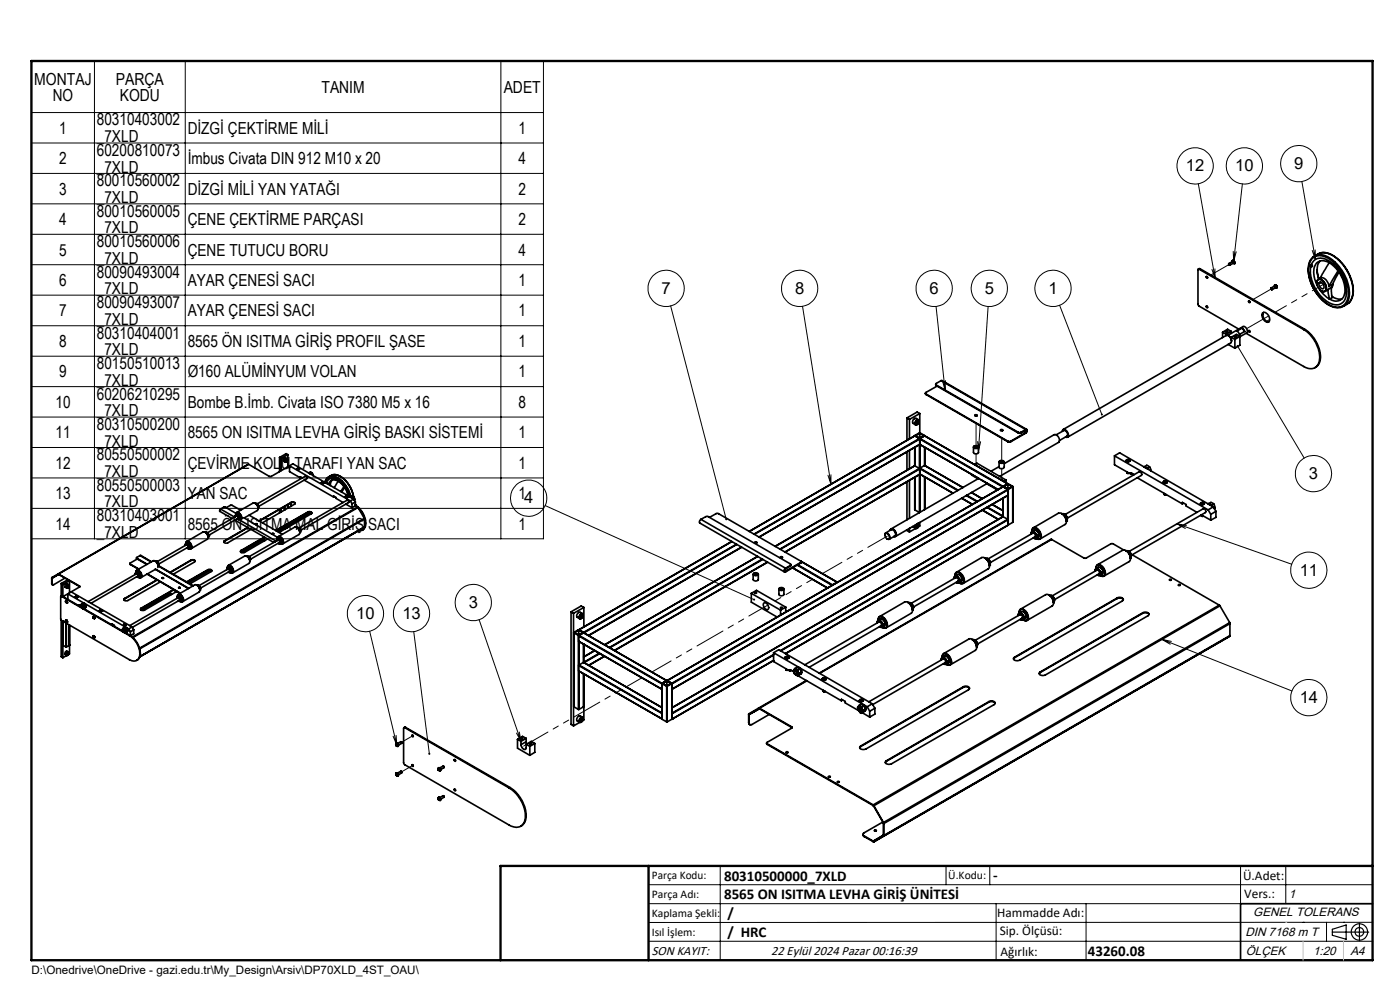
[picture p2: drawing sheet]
<svg xmlns="http://www.w3.org/2000/svg" width="297mm" height="210mm" viewBox="0 0 297 210" stroke-linecap="round" stroke-linejoin="round" font-family="sans-serif">
<defs><g id="words">
<g font-size="3.5">
<text x="7.3" y="17.9">MONTAJ</text>
<text x="24.5" y="17.9">PARÇA</text>
<text x="11.2" y="21.5">NO</text>
<text x="25.4" y="21.5">KODU</text>
<text x="68.2" y="19.7">TANIM</text>
<text x="106.9" y="19.7">ADET</text>
<text x="12.6" y="28.4">1</text>
<text x="20.5" y="26.6">80310403002</text>
<text x="39.8" y="28.4">DİZGİ ÇEKTİRME MİLİ</text>
<text x="110" y="28.4">1</text>
<text x="12.6" y="34.8">2</text>
<text x="20.5" y="30.1">_7XLD</text>
<text x="20.5" y="33.1">60200810073</text>
<text x="39.8" y="34.8">İmbus Civata DIN 912 M10 x 20</text>
<text x="110" y="34.8">4</text>
<text x="274.6" y="35.8">9</text>
<text x="12.6" y="41.3">3</text>
<text x="20.5" y="36.6">_7XLD</text>
<text x="20.5" y="39.5">80010560002</text>
<text x="39.8" y="41.3">DİZGİ MİLİ YAN YATAĞI</text>
<text x="110" y="41.3">2</text>
<text x="251.6" y="36.3">12</text>
<text x="262" y="36.3">10</text>
<text x="12.6" y="47.8">4</text>
<text x="20.5" y="43.1">_7XLD</text>
<text x="20.5" y="46">80010560005</text>
<text x="39.8" y="47.8">ÇENE ÇEKTİRME PARÇASI</text>
<text x="110" y="47.8">2</text>
<text x="20.5" y="49.5">_7XLD</text>
<text x="20.5" y="52.4">80010560006</text>
<text x="12.6" y="54.2">5</text>
<text x="20.5" y="56">_7XLD</text>
<text x="20.5" y="58.9">80090493004</text>
<text x="39.8" y="54.2">ÇENE TUTUCU BORU</text>
<text x="110" y="54.2">4</text>
<text x="12.6" y="60.7">6</text>
<text x="20.5" y="62.4">_7XLD</text>
<text x="20.5" y="65.4">80090493007</text>
<text x="39.8" y="60.7">AYAR ÇENESİ SACI</text>
<text x="110" y="60.7">1</text>
<text x="140.3" y="62.3">7</text>
<text x="168.7" y="62.3">8</text>
<text x="197.2" y="62.3">6</text>
<text x="208.9" y="62.3">5</text>
<text x="222.4" y="62.3">1</text>
<text x="12.6" y="67.1">7</text>
<text x="20.5" y="68.9">_7XLD</text>
<text x="20.5" y="71.8">80310404001</text>
<text x="39.8" y="67.1">AYAR ÇENESİ SACI</text>
<text x="110" y="67.1">1</text>
<text x="12.6" y="73.6">8</text>
<text x="20.5" y="75.4">_7XLD</text>
<text x="39.8" y="73.6">8565 ÖN ISITMA GİRİŞ PROFIL ŞASE</text>
<text x="110" y="73.6">1</text>
<text x="12.6" y="80">9</text>
<text x="20.5" y="78.3">80150510013</text>
<text x="20.5" y="81.8">_7XLD</text>
<text x="39.8" y="80">Ø160 ALÜMİNYUM VOLAN</text>
<text x="110" y="80">1</text>
<text x="11.8" y="86.5">10</text>
<text x="20.5" y="84.7">60206210295</text>
<text x="20.5" y="88.3">_7XLD</text>
<text x="39.8" y="86.5">Bombe B.İmb. Civata ISO 7380 M5 x 16</text>
<text x="110" y="86.5">8</text>
<text x="11.8" y="93">11</text>
<text x="20.5" y="91.2">80310500200</text>
<text x="20.5" y="94.7">_7XLD</text>
<text x="39.8" y="93">8565 ON ISITMA LEVHA GİRİŞ BASKI SİSTEMİ</text>
<text x="110" y="93">1</text>
<text x="11.8" y="99.4">12</text>
<text x="20.5" y="97.7">80550500002</text>
<text x="20.5" y="101.2">_7XLD</text>
<text x="39.8" y="99.4">ÇEVİRME KOLU TARAFI YAN SAC</text>
<text x="110" y="99.4">1</text>
<text x="277.7" y="101.6">3</text>
<text x="11.8" y="105.9">13</text>
<text x="20.5" y="104.1">80550500003</text>
<text x="20.5" y="107.6">_7XLD</text>
<text x="39.8" y="105.9">YAN SAC</text>
<text x="110" y="105.9">1</text>
<text x="111.2" y="106.8">4</text>
<text x="11.8" y="112.3">14</text>
<text x="20.5" y="110.6">80310403001</text>
<text x="39.8" y="112.3">8565 ÖN ISITMA MAL GİRİŞ SACI</text>
<text x="110" y="112.3">1</text>
<text x="20.5" y="114.1">_7XLD</text>
<text x="275.7" y="122.1">11</text>
<text x="75.6" y="131.3">10</text>
<text x="85.4" y="131.3">13</text>
<text x="99.4" y="128.9">3</text>
<text x="275.7" y="149.1">14</text>
</g>
<g font-size="3.2">
<text x="153.6" y="186.8">80310500000_7XLD</text>
<text x="153.6" y="190.8">8565 ON ISITMA LEVHA GİRİŞ ÜNİTESİ</text>
<text x="210.7" y="186.6">-</text>
<text x="154.3" y="194.8">/</text>
<text x="154.3" y="198.8">/ HRC</text>
<text x="230.8" y="202.8">43260.08</text>
</g>
<g font-size="2.8">
<text x="263.7" y="186.7">Ü.Adet:</text>
<text x="263.9" y="190.5">Vers.:</text>
<text x="211.5" y="194.5">Hammadde Adı:</text>
<text x="138.3" y="202.6">SON KAYIT:</text>
<text x="163.6" y="202.6">22 Eylül 2024 Pazar 00:16:39</text>
<text x="212.1" y="198.4">Sip. Ölçüsü:</text>
<text x="212.2" y="202.7">Ağırlık:</text>
</g>
<g font-size="2.6">
<text x="273.4" y="190.4">1</text>
<text x="265.9" y="194.4">GENEL TOLERANS</text>
<text x="264.2" y="198.5">DIN 7168 m T</text>
<text x="264.3" y="202.6">ÖLÇEK</text>
<text x="278.5" y="202.6">1:20</text>
<text x="286.5" y="202.6">A4</text>
</g>
<g font-size="2.5">
<text x="138.3" y="186.4">Parça Kodu:</text>
<text x="138.3" y="190.5">Parça Adı:</text>
<text x="201.2" y="186.5">Ü.Kodu:</text>
<text x="138.3" y="194.5">Kaplama Şekli:</text>
<text x="138.3" y="198.6">Isıl İşlem:</text>
<text x="6.7" y="206.7">D:\Onedrive\OneDrive - gazi.edu.tr\My_Design\Arsiv\DP70XLD_4ST_OAU\</text>
</g>
</g></defs>
<g fill="none" stroke="#000" stroke-width=".35">
<path d="M254.4 57.1h-.3l.1 7.7 8.6 5M254.4 57.1l22.2 12.8M254.6 57l-.4 .1M254.6 57l-.2 .1M254.6 57l22.1 12.8M255.9 58.7h.2v.3l-.2-.1zM256 58.7l.2 .2M260.7 56v-.1l.2 .1v.2h-.1M260.8 56.2h.1M261.4 55.5a.23 .23 0 0 1 .2-.2 .23 .23 0 0 1 .2 .2 .21 .21 0 0 1 .1 .3 .21 .21 0 0 1-.2 .1l-.1-.1M261.4 55.3h.1M261.5 55.3l.4 .2-.1 .4"/>
<path d="M261.5 55.4l.3 .3-.9 .6M261.5 55.4l.3 .2-.1 .2M261.5 55.4l-.8 .5M261.5 55.2a.45 .45 0 0 1 .4 .6M261.8 55.9h.1M278.2 56.2a2.31 2.31 0 0 1 3.8-.8 8.2 8.2 0 0 1 3.5 7.6 2.22 2.22 0 0 1-3.5 1.2 8 8 0 0 1-3.9-7.7M278.2 56.2h-.2l.1 .3M278.2 56.2a.2 .2 0 0 1 .2 .2 .2 .2 0 0 1-.2 .1h-.1M278.4 54.8a2.71 2.71 0 0 1 3.5 0 9 9 0 0 1 4.1 8.3 2.41 2.41 0 0 1-3.8 1.7 8.9 8.9 0 0 1-4.5-8.6zM278.8 54.3l.8-.4a3.6 3.6 0 0 1 4 .9 9.1 9.1 0 0 1 3.3 8.1l-.3 .8-.5 .6M279.3 60h.1M279.3 59.8a.78 .78 0 0 1 .7-.6 .78 .78 0 0 1 .8 .5l.5 .8a.79 .79 0 0 1 .1 .9 .79 .79 0 0 1-.8 .4"/>
<path d="M279.3 59.9v.1M279.5 59.4a1.41 1.41 0 0 1 1.8 1.4 .7 .7 0 0 1-.2 1 .7 .7 0 0 1-1-.2l-.6-.8a1.22 1.22 0 0 1 0-1.4zM279.6 59.3l.6-.3a1.68 1.68 0 0 1 1.7 1.8M279.9 60a.78 .78 0 0 1 1 .9 .41 .41 0 0 1-.4 .4 .41 .41 0 0 1-.4-.3l-.3-.7zM280 53.7a4.8 4.8 0 0 1 4.7 2.1 8.6 8.6 0 0 1 2.2 7.2l-.8 1.3M280.1 55.4a3.7 3.7 0 0 0-.3 3.8l-.4-2M280.1 59.9v.2l.1-.2M282 55.7l1 .8 .8 1M282 55.7a2.01 2.01 0 0 0-2.3-.2 2.01 2.01 0 0 0-1 2.1l.2 1.6 .5 1.3M282 55.7l-1.9 3.3M283.8 57.5a5.8 5.8 0 0 1 1.2 5.6 2.09 2.09 0 0 1-3 .4M283.8 57.5l-1.9 3.3"/>
<path d="M284 57.7l-1.3 2.7M255.9 64.9l.2 .1 .1 .3-.3-.2zM256 64.9l.2 .3M259.4 70.5v1.1M259.4 70.5l.7 .4M260 70.3h.5a.21 .21 0 0 1-.3 .2 .21 .21 0 0 1-.2-.2zM260.1 70.9v.3M260.5 71.1l3.2-1.8a.92 .92 0 0 1 .8 1.3l-1.5 .8M260.5 73.1l1.5 .8M260.6 71.2l.5 .4 .2 .7M261.2 70.3v.4M261.2 71.5v.5"/>
<path d="M261.2 71.5l.8 .5M261.2 70.3l-.8-.5-1 .7M261.2 70.3l-1.1 .6M261.9 71.4l.4-.1 .1 .2-.4 .1zM262 72v1.9M263 71.4v1.8l-1 .7M263 71.4l-1 .6M263 71.4l-.7-.5-1.1 .6M263.5 69.6l-1.1 .6 .6 .7 1.1-.6M263.5 69.6l.6 .7M265 63.8l.1 .3M265 70.1l.1 .3"/>
<path d="M267.9 66.4a1.14 1.14 0 0 1 1.4 1.1 .6 .6 0 0 1-.3 .8 .6 .6 0 0 1-.7-.3l-.5-.7-.1-.6zM268 66.3a1.44 1.44 0 0 0 1.2 2M269.6 61.2h.1M269.6 61.2h.3v.2h-.2M269.7 61.1l.8-.5 .2 .1v.2l-.8 .5M270.4 60.7h-.1a.25 .25 0 0 1 .3-.3 .25 .25 0 0 1 .2 .3 .2 .2 0 0 1 0 .3 .2 .2 0 0 1-.3 0M270.4 60.5h.1M270.4 60.5h.3l.2 .2-.1 .4M270.5 60.6l.2 .1v.3M270.5 60.4a.4 .4 0 0 1 .4 .6M276.6 69.9a7.2 7.2 0 0 1 3.3 6.9 1.99 1.99 0 0 1-3.3 .9l-12.3-7M276.7 69.8a7 7 0 0 1 3.3 6.9 2.08 2.08 0 0 1-1 1.3"/>
<path d="M276.7 69.8l-.1 .1M280 61.4l.2 .3M280.1 61.6l.1 .1M280.2 61.7l.6 .8 1.2 1M280.4 61.7h.1M281.8 61.4l-.7 .4M281.8 61.4l.2 2.1M282.5 61l.1 2.1-.6 .4M282.5 61l-.7 .4M282.5 62.9l.3 .1a2.47 2.47 0 0 0 1.9 .4M282.5 62.9l.3 .1M282.7 60.4l-.2 .6"/>
<path d="M282.7 60.4l-.8 .4M282.8 60.2l-.2 .6M284.6 65.1a4.8 4.8 0 0 1-4.6-2 8.5 8.5 0 0 1-2.2-7.5 2.57 2.57 0 0 1 3.9-1.1 9.2 9.2 0 0 1 4.4 8.9v.2a2.47 2.47 0 0 1-1.5 1.5M286.1 64.3l-1.1 .7M52.7 98.5l4.6 2.6 3.6-2h.3M52.7 98.5l-40.4 23.2M52.7 98.5l-40.3 23.3M59.3 97v3M59.3 97l.4 .3M59.7 97.3v2.5M60.5 98h.1M60.6 97.5l.1-.1a.3 .3 0 0 1 .3 .3 .3 .3 0 0 1-.4 .3l-.1-.1z"/>
<path d="M60.6 97.7l.2 .1M60.6 97.6h.1M60.6 97.6v.1M60.7 97.5l.2 .1M60.9 97.3a.44 .44 0 0 1 0 .5 .44 .44 0 0 1-.4 .2M60.9 97.3l-.4-.2-.3 .1-.1 .5 .4 .3M60.9 97.3l-.4 .2v.5M60.9 97.6l-.3-.1-.1 .2 .1 .2 .2-.1M60.9 97.6l-.1 .2M61.1 99l.3 .2M61.1 98.9l.3 .2M61.1 96.4l-1.4 .9"/>
<path d="M61.1 96.4v2.7M61.1 96.4l-.4-.2-1.4 .8M61.4 98.8v1.2l2.3 1.3M61.4 98.8l12.9 7.4M61.4 98.8l.7-.4 12.9 7.5M63 99.5h.1M63 99.4l.1-.1a.24 .24 0 0 1 .4 0 .24 .24 0 0 1 0 .3 .24 .24 0 0 1-.4 0zM63.2 99.5h.1M63.3 99.4l-.2 .1M63.3 99.4l.1 .1h-.3M63.3 99.4v.1M63.3 99.5h-.1"/>
<path d="M63.3 99.5h.1M63.5 99.5l-.4-.1-.1 .1M63.5 99.5h.1M192.4 88.6l.5 .4M192.4 88.6v4.8M192.4 95.8v4M192.9 89v4.1M192.9 95.5v3.9M194 92.5h.1M194.1 92.5l1-.7 1 .7M194.1 92.4v.1M194.1 94.9v3.9"/>
<path d="M194.1 92.5l-35.1 20.2M194.1 98.8l-29.7 17.1M194.1 92.5l1 .5M194.1 98.8l1 .6M194.1 98.8l-29.6 17.1M194.2 90.1h.1M194.4 89.6l.3 .2M194.5 89.2a.34 .34 0 0 1 .5 .1 .34 .34 0 0 1-.2 .5 .34 .34 0 0 1-.5 .3 .34 .34 0 0 1 0-.6zM194.5 89.5h.1M194.5 89.5l-.1 .1M194.6 89.3l.2 .2M194.8 89a.66 .66 0 0 1 0 .8 .66 .66 0 0 1-.6 .3"/>
<path d="M194.8 89l-.7-.2a.74 .74 0 0 0-.4 1l.5 .3M194.8 89l-.6 .3a.54 .54 0 0 0 0 .8M194.8 89.5l-.1-.2-.4 .4 .2 .2 .2-.1M194.8 89.5l-.1 .3M195.1 93h.1M195.1 93v.1M195.1 99.4v.1l-29.5 17M195.1 93l-35.2 20.3M195.1 99.4l-29.6 17.1M195.1 93.1l17.7 10.1M195.1 94.3h.1M195.1 94.3v5.1"/>
<path d="M195.1 94.3l16.6 9.5-3.6-2M195.1 94.3l-34.1 19.6M195.1 91.9l-.9 .5 .9 .5M195.1 91.9l.9 .5-.9 .5M195.1 87.7v4.1M195.1 91.9v1M195.1 93.1v1.2M195.1 99.4v1.2M195.1 87.7l-2.2 1.3M195.1 87.7l-.5-.3-2.2 1.2M195.1 99.4l8.1 4.7M195.1 93.1l-35 20.2"/>
<path d="M195.2 93l-.1 .1M195.2 99.3l-.1 .1M195.2 93l17.6 10.2M195.2 94.3v5M195.2 99.3l8.1 4.7M196.1 92.5h.1M196.1 98.7l8.2 4.7M196.1 92.5l-.9 .5M196.1 92.5l17.7 10.1M196.1 98.7l-.9 .6M196.1 94.9v3.8M196.2 94.9l-.1 3.8"/>
<path d="M196.2 92.4v.1M196.2 92.5l17.6 10.1M196.3 83.4l.1 .3M196.4 83.6l17.5 10M196.4 83.6v.1M196.4 83.7l17.5 10M198.5 81.5l.1 .3M198.6 81.7l17.4 10M198.6 81.7v.1M198.6 81.8l17.4 10.1M198.8 81.9l-2.4 1.3v.4M199.6 80.7l-1 .6v.4"/>
<path d="M199.6 80.7h.3l17.9 10.4M199.6 80.7l18 10.4M206.5 94.8v1.1a.6 .6 0 0 0 1.1 0v-1.1M206.6 94.7l.4-.2a.38 .38 0 0 1 .5 .1 .38 .38 0 0 1 0 .5 .38 .38 0 0 1-.5 0 .32 .32 0 0 1-.4-.1 .32 .32 0 0 1 0-.3zM206.7 98.5l.5-.3 6.2 3.6M206.8 88h.5a.2 .2 0 0 1-.1 .3 .2 .2 0 0 1-.3-.1zM206.8 88.2h.5M206.8 94.7h.3l.2 .2-.3 .1zM207 98.7l.2 .1M211.9 98v1.1a.63 .63 0 0 0 1.1 0v-1.1M211.9 99l-1.7 1M212 97.9l.7-.2a.34 .34 0 0 1 .3 .4 .34 .34 0 0 1-.6 .2 .35 .35 0 0 1-.3-.1 .35 .35 0 0 1-.1-.3z"/>
<path d="M212.3 91.3h.4M212.3 91.1h.3l.1 .2-.3 .1-.2-.1zM212.3 97.9l.2-.1 .2 .2-.3 .1-.2-.1zM213 98.3l10.6-6.1a1.09 1.09 0 0 1 1 1.6l-12.5 7.3M213.9 93.7h.5M213.9 93.6h.5M213.9 93.6v.1M214.4 93.6v.1M216 91.7h.6M216 91.9h.6M216 91.7v.2M216.6 91.7v.2"/>
<path d="M217.2 91.5l.4 .2M217.6 91.1a.31 .31 0 0 1 .4 .2 .31 .31 0 0 1-.2 .4l-.2 .2M217.6 91.3l.1-.1a.28 .28 0 0 1 .1 .3 .28 .28 0 0 1-.2 .2M217.6 91.7l-3.2 1.9M217.6 91.1v.2M217.6 91.7v.2M217.6 91.9l-3.2 1.8M217.6 91.1l-1 .6M217.6 91.3l-1 .6M224 92.2l1.7-.9a.8 .8 0 0 1 .6 1.2l-1.5 .9M225.4 91.5a.5 .5 0 0 1 .4-.5 .5 .5 0 0 1 .5 .5l.1 .1a.6 .6 0 0 1 .3 .7 .6 .6 0 0 1-.6 .4M225.5 91.1l34.6-20a1.09 1.09 0 0 1 1 1.7l-34.6 19.9"/>
<path d="M236.4 96.7v1.9l3.6 2M236.4 96.7l19.9 11.5M236.4 96.7l1.1-.6 19.9 11.4M238.9 97.6l.2-.1a.35 .35 0 0 1 .5 0 .35 .35 0 0 1 0 .5 .35 .35 0 0 1-.5-.1zM238.9 97.8h.1M239.3 97.8h.1M239.3 97.6l-.2 .1v.1h.4v-.2M239.3 97.6h.2M239.3 97.6v.2M239.5 97.6v.2h-.2M239.7 97.7l-.5-.2-.3 .2M239.7 97.8h.1"/>
<path d="M239.7 97.7v.1M242.7 99.1h.3l.5 .4-.1-.2M242.8 99.1l.3 .2M242.8 99l.1 .1M242.8 99l.5-.3 .6 .4M242.8 99v.1M243.2 99.3h.2M243.9 99.1l.3 .7M243.9 99.1l-.5 .2M244.2 99.8l-.1 .1M244.2 99.8v.1M27.6 119.5v.2"/>
<path d="M27.6 119.7l1.9 1M27.6 119.7h.1M27.6 119.7l1.8 1M29 118.3v.2M29 118.4l2.2 1.3M29 118.4v.1M29 118.5l2.2 1.2M29.1 118.6l-1.5 .8v.3M29.7 117.9l-.7 .3v.2M29.7 117.9l.2-.1 2.2 1.4M29.7 117.9l2.4 1.3M32.9 119h.1"/>
<path d="M32.9 119l.5 .5 .1 .6M33 119.1a.62 .62 0 0 1 .6 .3 .62 .62 0 0 1-.1 .6M33.3 119.1l.4 .7M33.5 119.7h.1l-.1 .2M33.6 120l7.4 4.2M39.3 115.7v-.1a.48 .48 0 0 1 .6-.1 .48 .48 0 0 1 .1 .6l-.1 .2h-.2M39.3 115.6a.45 .45 0 0 1 .6-.2 .45 .45 0 0 1 .2 .6l-.1 .3h-.3M39.3 115.6h.1M39.4 115.3a.47 .47 0 0 1 .4-.5 .47 .47 0 0 1 .5 .3 .75 .75 0 0 1 0 1.3l-.3-.1M39.4 115.6a.31 .31 0 0 1 .4 .2 .31 .31 0 0 1 0 .4M39.5 115.6h.2M39.5 115a.95 .95 0 0 1 1.1 1.2l-.2 .2-.4-.1 .3-.2a.65 .65 0 0 0-.6-.9l-.3 .1z"/>
<path d="M39.5 115.6l-6.1 3.5M39.6 116.2l.1 .1M39.7 116.3h.1M39.9 116.1l-6.2 3.6M39.9 116l-.1 .1M40 115.2h.1M40 115.2l.3 .2 .1 .5M40.5 118.8h.7a.22 .22 0 0 1 .2 .2 .22 .22 0 0 1-.2 .2l-4.4 2.6M40.5 118.9l.7-.1 .2 .3M40.5 118.8l-4.4 2.6M40.5 118.8v.1M40.5 118.9l-4.4 2.6"/>
<path d="M43.5 112.9l.5 .4 .2 .6M43.6 113h.1M43.6 113a.65 .65 0 0 1 .6 .9M43.9 113l.4 .6M44.1 113.6v.2M44.2 113.9h.1M44.2 114a1.08 1.08 0 0 0-1.1-1.2l-3.5 2.1M44.2 114l-.2 .4-3.5 2M44.2 113.9v.1M44.3 113.6h.1M46.8 108l-.2 .5 2.6 1.5M46.8 108l.9-.4 2.4 1.3"/>
<path d="M46.8 108l2.9 1.7M47.6 114.8l-.1 .2M47.6 114.7v.1M48 107.7l1.1-.6 1.9 1.1M49.8 110.3l8.3 4.8M49.9 109.6v-.2a.55 .55 0 0 1 .6 .2 .55 .55 0 0 1 0 .6M49.9 109.5v-.1a.44 .44 0 0 1 .6-.1 .44 .44 0 0 1 .2 .6l-.1 .3M49.9 109.5h.1M50 109.2a.47 .47 0 0 1 .4-.6 .47 .47 0 0 1 .5 .4l.4 .5-.1 .7M50.1 109.5a.3 .3 0 0 1 .3 .1 .3 .3 0 0 1-.1 .4M50.1 109.5h.2M50.2 109.5l-6.2 3.5"/>
<path d="M50.4 110l-6.1 3.6M50.5 109.8l-.1 .2M50.6 110.2l7.9 4.5M50.6 109.1l.4 .6M50.6 109.1h.1M51 109.7h.1M51.2 116.9l-.2 .1M51.2 110.2a.99 .99 0 0 0-1-1.4l-.2 .4 .3-.1a.62 .62 0 0 1 .6 .9l-.3 .2M51.2 116.8v.1M51.8 109.8l7.1 4.2M52.4 118l.4 .5 .2 .6M52.5 118h.1"/>
<path d="M52.5 118a.64 .64 0 0 1 .5 1M52.5 111.9l-4.9 2.8M52.6 111.9l-5 2.9M52.7 118.1h.1M52.7 118.1l.3 .2 .1 .4M52.8 109.3l7.1 4M52.9 118.7h.2l-.1 .2M53 119.1a1.08 1.08 0 0 0-1.1-1.1l-3.5 1.9M53 119.1l-.2 .4-3.4 2M53 119.1h.1M53.2 112.3l-4.9 2.9-.7-.1-.1-.2 .1-.2M54.1 106.8l.6 .6 .1 .5"/>
<path d="M54.2 106.8h.1M54.2 111.2h.3zM54.2 106.8a.62 .62 0 0 1 .6 1M54.5 106.8h.1M54.5 106.8l.4 .7M54.6 106.9l10.2-5.9 .3 .1v.4l-10.2 5.9M54.7 107.5h.1v.2M54.8 107.9a1.09 1.09 0 0 0-1.1-1.2l-3.5 2M54.8 107.9l-.2 .4-2.8 1.6M54.9 107.5h.1M55.8 114.5l.4 .2M56.1 114.3l-4.9 2.9"/>
<path d="M56.1 113.9l-4.9 2.9M56.1 114l-4.9 2.9M56.8 114.3l-5.1 3-.6-.2-.1-.2 .2-.1M57.7 113.2h.3zM58.5 114.7l-.2 .3M58.5 114.8l-.2 .1M58.5 114.8l.2-.1v-.2a.48 .48 0 0 1 .7 .1 .48 .48 0 0 1 0 .6l-.2 .1M58.5 114.7v.1M58.7 114.6h.1M58.7 114.6l.1-.1a.53 .53 0 0 1 .6 .1 .53 .53 0 0 1 0 .7h-.2M58.7 114.5l-.2 .2M58.9 114.6a.31 .31 0 0 1 .4 .1 .31 .31 0 0 1-.1 .4"/>
<path d="M58.9 114.3a.47 .47 0 0 1 .4-.5 .47 .47 0 0 1 .5 .3 .71 .71 0 0 1 .4 .7 .71 .71 0 0 1-.5 .6l-.2-.1M58.9 114a.88 .88 0 0 1 1.1 1.1l-.1 .3-.5-.1 .3-.2a.65 .65 0 0 0-.5-.9l-.4 .1zM58.9 114.6h.2M59 114.5l-6.2 3.6M59.1 115.2l.1 .1M59.1 115.2v.1M59.1 115.3h.1M59.3 115.1l-6.2 3.5M59.3 108.1v.7M59.3 112.5l.3 .2M59.3 115v.1M59.4 114.2h.1"/>
<path d="M59.5 114.2l.3 .7M59.7 107.9v.7M59.7 112.3v.4M59.8 114.9h.1M60.4 107.4v.8M60.5 111.8l-.1 .4-.3-.2M60.6 112h.1M60.6 111.9h.1M60.6 111.9v.1M60.7 111.8l.2 .1M60.9 111.6l.1 .3a.28 .28 0 0 0-.4-.2 .28 .28 0 0 0-.1 .4v.1M60.9 111.6h.1"/>
<path d="M60.9 111.9l-.3-.1v.3M60.9 111.9l-.1 .1M61 107.1v.7M61.1 111.5v.4M61.1 107v.8M61.7 106.7v.7M61.8 106.6l.5-.1 .3 .3-6.9 4.1M61.8 106.6h.5l.3 .2M61.8 106.6l-6.8 3.9M61.8 106.6h.1M63 111.9l.5 .5 .1 .6M63 111.9h.1"/>
<path d="M63.1 111.9a.62 .62 0 0 1 .5 1M63.3 111.9l.3 .3 .1 .4M63.4 112l10.2-5.9 .3 .1 .1 .4-10.3 5.9M63.5 112.6l.1 .1M63.6 112.9h.1M63.6 113a1.09 1.09 0 0 0-1.1-1.2l-3.4 2M63.6 113l-.1 .4-3.6 2M63.7 101.3v-.2l.4 .3M63.7 112.6h.1M63.9 101.2l-.2 .1M64.5 101.8l6.3 3.6M65.3 108.6l.5-.1 .3 .4-6.9 4.1"/>
<path d="M65.3 108.7l.5-.1 .3 .3M65.3 108.7l-6.7 3.9M65.3 108.6l-6.8 3.9M65.3 108.6v.1M65.5 100.4l.3 .1M65.5 100.3l.5 .3-.1-.1M65.5 100.3h.1M65.5 100.3l.4-.2 .4 .3M65.8 100.5h.1M65.9 108.6l-7.1 4.1M66.3 100.4l.1 .5M66.3 100.4l-.4 .1"/>
<path d="M66.4 100.9h.1M68.2 102.3h.1a.22 .22 0 0 1 .3 0 .22 .22 0 0 1 0 .3 .22 .22 0 0 1-.3 0zM68.2 102.5h.1M68.3 102.5h.1M68.4 102.4l-.1 .1M68.4 102.4l.1 .1h-.1M68.4 102.4v.1M68.4 102.5h-.1M68.4 102.5h.1M68.7 102.4l-.3-.1-.2 .2M68.7 102.4v.1M69.3 102.4a1.5 1.5 0 0 1 2.4-.6 5.7 5.7 0 0 1 2.3 3.5"/>
<path d="M69.3 102.4h-.2M69.3 102.4l.1 .2M69.5 101.3l-.6 1a1.7 1.7 0 0 1 3-.7 6.2 6.2 0 0 1 2.4 3.8M69.5 101.3a2.46 2.46 0 0 1 3.2 .8l1.2 1.7 .5 1.6M70.4 100.7a3.8 3.8 0 0 1 3.8 2.5l.4 .8 .4 1.4M70.4 100.7l-.7 .5M70.4 100.7a3.7 3.7 0 0 1 3.7 2.4l.5 .9 .4 1.4M70.5 101.8l-.3 .5-.1 .7M70.8 105.4v-.2l.5 .3v.2l1.5 .9M70.9 105.3l-.1 .1M71.7 102.1l1.3 1.1M71.7 102.1a1.25 1.25 0 0 0-2 .7"/>
<path d="M71.7 102.1l-.8 1.4M73 103.2l.6 1 .2 1M73 103.2l-.7 1.1M73.1 103.4l-.6 1M73.2 105.3h.2a.24 .24 0 0 1 .3-.1 .24 .24 0 0 1 0 .4 .24 .24 0 0 1-.3-.1zM73.3 105.4l.2-.1 .3 .1M73.3 105.4h.1M73.3 105.4v.1M73.4 107l1.3 .7M73.5 105.4l.1 .1M73.5 105.3l-.1 .2h.2M73.5 105.3l.1 .1"/>
<path d="M73.5 105.3v.1M73.6 105.4v.1M73.6 105.4h.1M74.3 106.2l.4 .7M74.4 105.5l.2 .1M74.4 105.4l.4 .3M74.4 105.4h.1M74.4 105.4l.3-.2 .4 .2M74.7 106.9v.8M74.7 105.6h.1M74.8 105.6v.1M75 105.9l-.7 .3"/>
<path d="M75 105.9l.4 .6M75.1 105.4l.2 .5M75.1 105.4l-.3 .2M75.3 105.9l-.1 .2M75.3 105.9l-.2 .1M75.4 107.3l.2 .1M75.4 107.1a4.4 4.4 0 0 1 2 4.8l-.6 .6M75.4 107.1h.1M75.4 107.3l.4 .3M75.4 106.5l-.7 .4M75.4 107.3l-.7 .4M75.4 106.5v.8"/>
<path d="M75.8 107.6l.2 .1M75.8 107.6l-47.7 27.5M76 107.7l-47.8 27.5M76 107.7l1.3 2.3M76 107.8a4.3 4.3 0 0 1 1.3 4.2 1.07 1.07 0 0 1-1.3 .6M77.3 110v.1M77.3 111.9l-1.3 .7M77.3 111.9l-47.7 27.4M77.3 110l-47.7 27.5M77.3 111.8v.1M77.3 110.1v1.7M77.3 110.1l-47.7 27.5"/>
<path d="M77.3 111.8l-47.6 27.5M148.7 110.2l-.3 .3v.4l18 10.4M148.7 110.2l1.2-.7 .3 .1 17.5 10v.3M148.7 110.2l18 10.3M150.5 109.7l1.5-.8h.3l25.3 14.6M156.2 115.5l-32.4 18.7M156.3 115.5l-32.4 18.7M157.3 116.1l-32.5 18.7M157.3 116.1l-32.4 18.7M160.1 115l.2-.1a.17 .17 0 0 1 .2 0 .17 .17 0 0 1 0 .3h-.3zM160.1 115.1h.4M160.7 118l-32.4 18.8"/>
<path d="M161.7 118.6l-32.4 18.8M161.8 118.7l-32.4 18.7M162.8 119.2l-32.4 18.8M162.8 119.3l-32.4 18.7M165.5 118.2l.2-.1a.17 .17 0 0 1 .2 0 .17 .17 0 0 1 0 .2h-.3zM165.6 118.3h.4M167.7 119.9l-1 .6M167.7 119.9v.2M167.8 119.8l-.1 .3M169.1 119.9l7.5 4.2M169.2 119.8l7.4 4.3M169.9 119v.3"/>
<path d="M169.9 119.3l-3.2 1.9M169.9 119.3v.1M169.9 119.4l-3.2 1.9M170 119.2l-.1 .2M187.7 113.5a.43 .43 0 0 1 .4-.5 .43 .43 0 0 1 .5 .4v.1a.5 .5 0 0 1 .2 .5 .5 .5 0 0 1-.4 .4l-.2-.1M187.7 113.3a.68 .68 0 0 1 .9 .2 .68 .68 0 0 1-.1 .9l-.6-.3zM187.9 113.1l1.2-.7a.9 .9 0 0 1 .7 1.3l-1.2 .7M188.2 114.3h.1M188.8 112.5a.58 .58 0 0 1 .7-.3 .58 .58 0 0 1 .4 .5l.2 .3a.5 .5 0 0 1 .1 .5 .5 .5 0 0 1-.6 .3M188.9 112.5a.58 .58 0 0 1 .6-.2 .58 .58 0 0 1 .4 .5 .57 .57 0 0 1-.2 1M192.4 102.2v8.1M192.4 112.4v.1l.5 .3"/>
<path d="M192.9 101.9v8.1M192.9 112.1v.7M193.6 111.7l.6 .4M194.2 112.1h.1M194.2 111.3a.5 .5 0 0 0 0 .8M194.2 112.1l-1.3 .7M194.4 111.6l.3 .2M194.5 111.2a.34 .34 0 0 1 .5 .1 .34 .34 0 0 1-.2 .5 .34 .34 0 0 1-.5 .2 .34 .34 0 0 1 0-.5zM194.5 111.4h.1M194.5 111.4l-.1 .2M194.6 111.3l.2 .1M194.8 111a.66 .66 0 0 1 0 .7 .66 .66 0 0 1-.6 .4"/>
<path d="M194.8 111h.1M194.8 111.4l-.1-.1-.4 .4 .2 .2 .2-.1M194.8 111.4l-.1 .4M195.1 100.6v8.1l-1-.5v-7M195.1 100.5v.1M195.1 100.6h.1M195.1 100.6l7.1 4M195.1 100.6l-28.6 16.5 28.6-16.5M195.1 110.8v.8l-.3 .1M195.2 100.6v8M196.1 101.2v6.9M196.2 101.2v6.9"/>
<path d="M205 105.1l2.3 1.3M205.1 105l2.3 1.4M206.1 104.5l2.3 1.3M206.1 100.6v.2l1.4 .8M206.3 107l-2.3-1.3 2.3 1.3M207.6 101.5l-18.6 10.7M208.4 108.2l3.4 2-3.4-2M208.9 118.3l.7 .7 .3 1M209.1 118.4a.96 .96 0 0 1 .8 1.5M209.1 118.4v.1M209.3 102.6l2.3 1.3M209.4 107.6l3.3 2"/>
<path d="M209.4 102.5l-19.4 11.3M209.5 107.6l3.3 1.9M209.5 118.5l.4 .3 .2 .7M209.8 119.4l.2 .1-.1 .2M209.9 119.9h.1M210.1 119.5h.1M210.5 107l2.3 1.3M212.4 101.8l.3 .2M212.7 109.6h.1M212.8 109.5l-.1 .1M212.8 103.2h.1M212.8 109.6h.1"/>
<path d="M212.8 105.7v3.9M212.8 103.2l-71.3 41.2M212.8 109.6l-70.3 40.6M212.8 103.2l1 .6M212.8 109.6l1 .6M213.4 101.8l-.5 .3M213.4 101.8v.6M213.8 103.8h.1M213.8 102.6l1 .6M213.8 103.8v.1M213.8 110.2v.1M213.8 102.6l-1 .6"/>
<path d="M213.8 103.8l-71.3 41.1M213.8 105.1v5.1M213.8 110.2l-48.3 27.8M213.8 111.4h.1M213.8 105v.1M213.8 111.4l-47.1 27.3M213.8 105l-71.2 41.2M213.8 102.7v1M213.8 103.9v1.1M213.8 110.3v1.1M213.8 102.7l.9 .5-.9 .5M213.8 102.7l-.9 .5 .9 .5"/>
<path d="M213.8 103.9l-71.2 41.2M213.8 110.3l-48.2 27.8M213.8 111.4l-47.2 27.2M213.9 103.8v7.6M214.8 103.2l-.9 .6M214.8 103.2v7.6M214.8 110.8l-.9 .6M214.9 103.2l-.1 7.6M218.8 113.3a.42 .42 0 0 1 .3-.6 .42 .42 0 0 1 .5 .4l.2 .3a.44 .44 0 0 1 .1 .7 .44 .44 0 0 1-.7 0M218.8 113.2v-.1a.44 .44 0 0 1 .4-.4 .44 .44 0 0 1 .4 .4l.2 .2a.52 .52 0 0 1 .2 .6 .52 .52 0 0 1-.5 .3h-.2M218.9 112.6a.66 .66 0 0 1 .5-.7 .66 .66 0 0 1 .8 .3 1.34 1.34 0 0 1 .3 2.2l-.6-.1M219 113.2a.45 .45 0 0 1 .6 .1 .45 .45 0 0 1-.2 .6"/>
<path d="M219.1 113.1h.2M219.1 113.1l-9.5 5.5M219.6 113.9l-9.5 5.4M219.7 113.7l-.2 .2M219.8 114.2a.63 .63 0 0 0 .9 0 .63 .63 0 0 0 0-.8 1.24 1.24 0 0 0-1.7-1.2l-.1 .5 .5-.2a.97 .97 0 0 1 .8 1.4l-.4 .3M219.8 112.5l.4 .3 .2 .8M223.1 114.4l6.9 4 .5-.1 5.3-3 .4 .1 2.2 1.3M223.1 114.4l-49.3 28.4M223.1 114.4l-49.2 28.4M225.2 108.9l.8 .8 .2 .9M225.4 109a.93 .93 0 0 1 .9 .5 .93 .93 0 0 1-.1 1M225.8 109l.4 .4 .2 .7"/>
<path d="M226 109.1l15.7-9.1 .3 .1 .2 .3v.4l-15.8 9.1M226.1 110l.2 .1-.1 .2M226.2 110.5h.1M226.2 110.6a1.74 1.74 0 0 0-1.7-1.7l-5.3 3.1M226.2 110.6l-.2 .6-5.4 3.2M238.8 116.8l.7 .6 .3 1.1M239 116.9a.9 .9 0 0 1 1 1l-.1 .4M239.1 100.1v.3h.4M239.1 100.4h.4M239.4 116.9h.1M239.4 116.9l.5 .5 .1 .5M239.5 117l15.8-9.1 .4 .3v.5l-15.7 9.1"/>
<path d="M239.7 117.9h.2l-.1 .2M239.8 118.5a1.68 1.68 0 0 0-1.6-1.8l-5.4 3.1M239.8 118.5l-.2 .6-5.4 3.1M239.9 118.3h-.1M240 100.6v-.3l.6 .4M240.2 117.7l18.5 10.7M240.2 100.5l-.2 .1M241.3 101.3l9.5 5.6M246.8 102.2l.2-.1a.35 .35 0 0 1 .5-.1 .35 .35 0 0 1 0 .5 .35 .35 0 0 1-.5 0zM246.8 102.3h.1M246.8 102.3v.1M246.9 104.7l.1 .2h.4"/>
<path d="M247 104.9h.1M247.1 104.9h.2M247.2 102.4h.1M247.2 102.2l-.2 .2 .4-.1v-.1M247.2 102.2h.2M247.2 102.2v.2M247.3 104.9h.1M247.4 102.2v.2M247.6 102.3l-.5-.2-.3 .2M247.6 102.3h.1M250.8 106.9v-.3l.8 .4v.3l2.3 1.4M251.1 106.7l-.3 .2"/>
<path d="M254.7 106.7l.3-.1a.28 .28 0 0 1 .4 0 .28 .28 0 0 1-.1 .4l-.1 .1a.37 .37 0 0 1-.5-.4zM254.7 106.9h.1M254.8 106.7l.3-.1a.22 .22 0 0 1 .3 .2 .22 .22 0 0 1-.3 .2 .2 .2 0 0 1-.3 0 .2 .2 0 0 1 0-.3zM254.9 109.5h.1M255 109.5h.2M255 106.9h.1M255 106.7l-.1 .2h.4l-.1-.2M255 106.7h.2M255 106.7v.2M255.1 106.9h.1M255.2 106.7v.2M255.3 109.5h-.4l-.1-.3 2.1 1.1"/>
<path d="M255.4 106.8l-.4-.2-.3 .3M255.4 106.9h.1M256.3 108.2l.6 .9M256.3 106.9a.6 .6 0 0 1 .8 .4l-.1-.1M256.4 107l.4 .2M256.4 106.8l.1 .1M256.4 106.8l.5-.2 .6 .3M256.4 106.8v.1M256.9 109.1v1.2M256.9 107.1l.1 .1M257.4 107.5l-1.1 .7M257.4 107.5l.6 1"/>
<path d="M257.5 106.9l.3 .8M257.5 106.9l-.5 .3M257.8 107.7l-.2 .2M257.8 107.7l-.2 .1M258 108.5l-1.1 .6M258 108.5v1.2l-1.1 .6M11 123.8l.1 .2M11 122.6v.1M11 123.8h.1M11 122.6v1.2M11 122.5v.1M11 122.7v1.1"/>
<path d="M12.3 121.7l.1 .1M12.3 121.7l-1.3 .8M12.4 121.8h.1M12.4 121.8l-1.4 .8M12.4 121.8l4.5 2.5M12.4 121.8l2 1.2M12.4 121.8l-1.4 .9M13 123.8l.3 .2M13 123.8v2.7M13 131.5v7.8l.3 .2M13 126.4h.2M13 126.4l-.1 .1"/>
<path d="M13.1 126.5h-.2v4.9l.2 .2 14.3 8.3a1.4 1.4 0 0 0 1.7 .1 1.4 1.4 0 0 0 .5-1.6 4.7 4.7 0 0 0-2.2-3.6M13.1 126.5l14.3 8.3M13.2 126.4l-.1 .1M13.2 126.4l4.1 2.4M13.3 136.9h.1M13.3 124v2.5M13.3 131.8v7.7M13.4 136.9l.6 .4M13.4 131.8v5.1M13.4 126.6h.1M13.8 122.6l-2.4 1.4-.2 .1-.2-.3M13.9 127.5h.1a.2 .2 0 0 1 .2 .1 .2 .2 0 0 1-.1 .2z"/>
<path d="M13.9 127.6l.1 .2zM13.9 127.6l.1 .1M13.9 127.6h.1M14 127.4h.1M14 131.5h.1M14 127.4l.2 .1v.3M14 131.5l.2 .1v.3M14 127.7h.1M14 127.6v.1M14 127.6h-.1M14 131.8h.1M14 137.3h.1"/>
<path d="M14 131.7v.1M14 132.1v5.2M14 131.7l.1 .1M14.1 131.8h-.1M14.1 132.2v5.1M14.1 139h.1M14.1 124.7h.1M14.2 139l-.9 .5M14.2 127.8h.1M14.2 131.9h.1M14.2 124.3l.2-.2a.28 .28 0 0 1 .2 .4 .28 .28 0 0 1-.5 .1zM14.3 138.7l.2 .1"/>
<path d="M14.3 124.4l.2 .1M14.3 138.5l.1-.1a.28 .28 0 0 1 .1 .4 .28 .28 0 0 1-.4 .1zM14.3 138.6v.1M14.3 124.3v.1M14.3 138.6l-.1 .2 .1 .1 .2-.1M14.3 138.6h.2M14.3 124.3h.2M14.4 138.6h-.1M14.4 124.2l-.2 .3 .1 .1 .2-.1M14.4 124.3h-.1M14.4 126l-1 .6M14.4 126v1.2"/>
<path d="M14.4 126l3.4 1.9M14.4 123l-1.4 .8M14.4 123l.3 .2M14.4 138.5l.1 .1M14.4 124.2l.1 .1M14.5 138.3a.44 .44 0 0 1 .1 .5 .44 .44 0 0 1-.5 .2M14.5 124a.45 .45 0 0 1 .1 .5 .45 .45 0 0 1-.5 .2M14.5 138.3l-.4-.2-.2 .1-.1 .6 .3 .2M14.5 124l-.4-.2-.2 .2-.1 .5 .3 .2M14.5 138.3l-.3 .2-.1 .5M14.5 124l-.3 .2-.1 .5M14.5 138.6v.2"/>
<path d="M14.5 124.3v.2M14.7 136.9h.1M14.7 132.6v4.3M14.7 136.9l-.6 .4M14.7 123.2l2.2 1.2M14.7 123.2l-1.4 .8M14.7 123.2v2.6M14.7 132.6v6.1l-.1 .1M15.1 125.5l-.7 .5M15.1 125.5l12.9 7.5M16 126.6l.1-.1a.22 .22 0 0 1 .3-.1 .22 .22 0 0 1 0 .4 .22 .22 0 0 1-.3-.1zM16 126.6h.1"/>
<path d="M16 126.6v.1M16.2 126.7h.1M16.2 126.5l-.1 .2h.2M16.2 126.5l.1 .1M16.2 126.5v.2M16.3 126.7h.1M16.3 126.6v.1M16.5 126.6l-.3-.1-.2 .1M16.5 126.7h.1M16.5 126.6v.1M16.7 128.5v-.2l.5 .3M16.8 128.4l-.1 .1"/>
<path d="M16.9 124.3v.2l-1.8 1M16.9 124.4v.1M16.9 124.3v.1M17.2 128.6v.2M17.2 128.5a.2 .2 0 0 1 .3 .1 .2 .2 0 0 1-.1 .3zM17.2 128.6a.26 .26 0 0 1 .4-.1 .26 .26 0 0 1 0 .5l-.2-.1M17.3 128.2a.49 .49 0 0 1 .5 .3 .49 .49 0 0 1-.2 .6l-.3-.3zM17.3 128.1a.65 .65 0 0 0 .4 1M17.3 128.1l.4 .3M17.4 128.4h-.1M17.6 127.9l.4 .3M17.6 128.9h.1"/>
<path d="M17.6 127.9l-.3 .2M17.7 127.9l-.1 .1a.59 .59 0 0 1 .5 .9M17.7 127.9a.56 .56 0 0 1 .5 .4 .56 .56 0 0 1-.1 .6M17.7 128.4l.2 .5M17.8 129.1l8.3 4.8M17.9 128.9l-.2 .2M18 128.2l.2 .5M18 128l8.6 5M18 128.2l-.3 .2M18.2 128.7l-.5 .4M18.2 128.7l-.3 .2M19.8 135l.1 .2z"/>
<path d="M19.8 134.9l.2 .1 .1 .3M19.8 130.8l.2 .1 .1 .3M19.8 135.1l.1 .1M19.8 131.1h.1M19.8 135.1h.1M19.8 131h.1M19.8 131v.1M19.9 131v.1M19.9 131l-.1 .1M19.9 131.1h.1M20 135.3h.1M20 131.2h.1"/>
<path d="M21.1 129.5l.1-.1a.24 .24 0 0 1 .4 0 .24 .24 0 0 1 0 .3 .24 .24 0 0 1-.4 0zM21.1 129.6h.1M21.3 129.6h.1M21.3 129.5v.1l.2-.1M21.3 129.5h.2M21.3 129.5v.1M21.5 129.5v.1M21.6 129.6l-.3-.1-.2 .1M21.6 129.6h.1M23.9 132.5l-.2 .1v-.2l.6 .3v.1M26.1 133.6a.2 .2 0 0 1 .3 .1 .2 .2 0 0 1-.2 .3zM26.1 133.7a.21 .21 0 0 1 .3 0 .21 .21 0 0 1-.2 .3"/>
<path d="M26.1 133.3a.49 .49 0 0 1 .5 .3 .49 .49 0 0 1-.1 .6l-.5-.5zM26.2 133.2a.61 .61 0 0 0 .4 1M26.2 133.2l.4 .2M26.2 133.5h-.1M26.2 132.5l.2-.1a.24 .24 0 0 1 .3 0 .24 .24 0 0 1 0 .3 .24 .24 0 0 1-.3 0zM26.2 132.6h.1M26.4 127.1l-.1 .1M26.4 132.6h.2zM26.4 127v.1M26.5 133.1l.3 .2M26.5 133.1h.1M26.5 132.5l-.1 .1"/>
<path d="M26.5 132.5l.1 .1h-.2M26.5 132.5v.1M26.5 133.1l-.3 .1M26.5 133.1a.57 .57 0 0 1 .5 .3 .57 .57 0 0 1-.1 .6M26.5 133.1a.58 .58 0 0 1 .5 .3 .58 .58 0 0 1 0 .6M26.5 134h-.1M26.6 133.4l.1 .5M26.6 134.2l1 .6M26.7 132.5l-.3-.1-.2 .2M26.7 133.9l-.1 .3M26.7 132.5v.1M26.8 133.3l.3 .5"/>
<path d="M26.8 133.3l-.2 .1M26.9 133.2l.4 .2M27.1 133.8l-.5 .4M27.1 133.8l-.4 .1M27.3 133.4l.4 .6M27.6 134.8a4.4 4.4 0 0 1 2 4.7l-.6 .6M27.6 134.8h-.2M27.8 134.9l.3 .2M28 133l-.7 .4M28 133l.4 .6M28.1 135.1l.1 .1M28.1 135.1v.1"/>
<path d="M28.2 135.2h.1M28.2 135.2l.1 .1M28.4 133.6v.8l-.7 .4v-.8M28.4 133.6l-.7 .4M28.7 121.8v-.1a.48 .48 0 0 1 .6 0 .48 .48 0 0 1 .1 .6l-.1 .1h-.3M28.7 121.8v-.1a.5 .5 0 0 1 .6 0 .5 .5 0 0 1 .1 .6l-.3 .1M28.8 121.4l.1-.3a.78 .78 0 0 1 .8 0 .78 .78 0 0 1 .4 .8l-.1 .6h-.5M28.8 121.4h.1M28.9 121.7a.31 .31 0 0 1 .3 .2 .31 .31 0 0 1-.1 .4M28.9 121.7h.2M28.9 121.1a.93 .93 0 0 1 .9 .4 .93 .93 0 0 1 0 1l-.4-.1 .3-.1a.62 .62 0 0 0 0-.7 .62 .62 0 0 0-.6-.3l-.3 .2zM29 121.7l-10.3 5.9"/>
<path d="M29.1 122.4h.1M29.2 122.2l-9.9 5.8M29.3 122.1l-.1 .1M29.4 121.3l.3 .3 .1 .4M29.4 122.5h.1M29.9 122.5l3-1.7 7.1 4M30 129.1l-.2 .1M30 129v.1M31.2 121.8l7 4.1M31.3 121.7l7 4.1M33 120.7l7 4.1M33.3 123l-6.9 4"/>
<path d="M33.3 123l-6.9 4.1M33.5 120h.1M33.5 120.1a1.03 1.03 0 0 0-1-1.1l-3.5 2M33.5 120.1v.3M33.5 120l7.4 4.3M34 123.4l-6.9 4h-.7a.22 .22 0 0 1-.2-.2 .22 .22 0 0 1 .2-.2M34.4 122.6l.3 .1zM36 125.9l.4 .2M36.2 125.8l-6.2 3.6M36.8 125.2l.6 .3M36.8 125.1l-6.8 3.9M36.9 125.1l-6.9 4"/>
<path d="M37.5 126.9h.1M37.5 125.4l-6.9 4.1-.7-.1-.1-.2 .2-.2M37.5 127v-.2a.49 .49 0 0 1 .7 0 .49 .49 0 0 1 0 .7h-.4M37.5 126.9v-.2a.52 .52 0 0 1 .7 .2 .52 .52 0 0 1-.1 .7l-.2-.1M37.6 126.6l.4-.2a.65 .65 0 0 1 .5 .9l-.3 .3M37.7 126.9a.31 .31 0 0 1 .4 .1 .31 .31 0 0 1-.1 .4M37.7 126.8h.2M37.8 126.8l-10.3 5.9M38 124.7h.2zM38.1 127.3l-10.1 5.8M38.1 127.2l-.1 .1M38.2 127.5l.2 .1a.62 .62 0 0 0 .5-.5 .62 .62 0 0 0-.3-.6l-.6-.4a.34 .34 0 0 0-.4 .5 .47 .47 0 0 1 .4-.6 .47 .47 0 0 1 .6 .4 .75 .75 0 0 1 0 1.3l-.4-.1"/>
<path d="M38.2 126.4h.1M38.2 126.4l.4 .7M38.6 127.1h.1M41.8 124.1l.5 .6 .1 .5M41.8 124.2h.1M41.8 124.2a.65 .65 0 0 1 .6 .9M42.1 124.2l.4 .7M42.3 124.8l.1 .2M42.4 125.1h.1M42.4 125.2a1.14 1.14 0 0 0-1.1-1.1l-3.4 2M42.4 125.2l-.2 .4-3.5 2M42.4 125.2h.1"/>
<path d="M44.1 120.9l.6-.1a.22 .22 0 0 1 .2 .2 .22 .22 0 0 1-.1 .2l-4.5 2.7M44.1 120.9h.5l.3 .2M44.1 120.9l-4.5 2.5M44.1 120.9h.1M44.1 120.9l-4.4 2.6M44.7 120.9l-4.8 2.7M48.1 120.7l.1-.1a.46 .46 0 0 1 .6 0 .46 .46 0 0 1 .1 .6v.2h-.4M48.2 120.8v-.2a.52 .52 0 0 1 .6 .2 .52 .52 0 0 1 0 .6h-.3M48.3 120.4a.47 .47 0 0 1 .3-.5 .47 .47 0 0 1 .6 .3 .78 .78 0 0 1 0 1.4l-.3-.1M48.3 120.7a.31 .31 0 0 1 .4 .2 .31 .31 0 0 1-.1 .3M48.4 120.7h.1M48.4 120.7l-6.2 3.5"/>
<path d="M48.4 121.3l.1 .1M48.5 121.4h.1M48.7 121.2l-6.2 3.6M48.8 121.1l-.2 .1M48.8 121.4l.3-.2a.62 .62 0 0 0-.5-.9l-.3 .2v-.2a.61 .61 0 0 1 .7-.3 .61 .61 0 0 1 .4 .6v.8h-.6M48.8 120.3h.1M48.9 120.3l.2 .3 .1 .4M49.2 121h.1M121.1 129.8l.6 .3M121.1 129.8v23.9l.6 .3M121.7 130.1v23.9M121.7 134.2v15.7"/>
<path d="M121.7 134.2l1 .6M122.7 134.8h.1M122.7 134.8v15.7M122.8 134.9l17.6 10.2v-.2M122.8 136.1l17.6 10.1zM122.8 136v.1M122.8 133.7l-.9 .5 .9 .5M122.8 133.7l.8 .5-.8 .5M122.8 133.7v1M122.8 134.9v1.1M122.8 133.6l32.4-18.7-32.4 18.7M122.8 133.6l-1.1 .6"/>
<path d="M122.8 134.8v.1M122.8 133.6l1 .6M122.8 134.8l17.6 10.1M122.8 136.1v5M122.9 131.2h.1M123.2 130.8l.2 .1M123.2 130.6l-.2 .3 .2 .1 .2-.1M123.2 130.6l.2-.2 .2 .2M123.2 130.3a.34 .34 0 0 1 .5 .2 .34 .34 0 0 1-.2 .4 .34 .34 0 0 1-.5 .3 .34 .34 0 0 1 0-.6zM123.2 130.6h.1M123.2 130.6v.2M123.3 130.4l.3 .2"/>
<path d="M123.6 130.2a.67 .67 0 0 1 0 .7 .67 .67 0 0 1-.7 .3M123.6 130.2l-.6-.3a.72 .72 0 0 0-.6 1l.5 .3M123.6 130.2h-.2a.74 .74 0 0 0-.5 1M123.6 130.6l-.2 .3M123.8 134.2h.1M123.8 134.2l17.7 10.2M123.8 134.2l-1 .6M123.8 136.6v3.9M123.8 139.3l2.4-1.3-2.4 1.4M123.9 128.9v4.1M123.9 136.7l-.1 3.8M123.9 128.9l-.6-.4-2.2 1.3"/>
<path d="M123.9 128.9l-2.2 1.2M127.1 138.6l-3.3 1.9M127.2 138.6l-3.3 1.9M128.2 139.2l-3.3 1.9 3.4-1.9M159.4 125.9l6.2 3.5M159.4 125.9l1.1-.7 6.2 3.6M159.4 125.9v1.8l5.5 3.2M159.8 121.8v1.2l.5 .3 .6-.3v-1.2M159.9 121.6l.5-.1a.35 .35 0 0 1 .5 .3 .35 .35 0 0 1-.5 .3h-.1a.33 .33 0 0 1-.4-.1 .33 .33 0 0 1 0-.4zM160.1 121.7h.3l.2 .1-.4 .1zM160.1 125.8l.4-.1-.1 .2zM162 127.9a.82 .82 0 0 1 .9 .5 .82 .82 0 0 1-.1 .9l-.6-.4a.76 .76 0 0 1-.2-1z"/>
<path d="M164.1 138.8l-21.5 12.6M164.1 138.5v1.8l3.5 2.1M164.1 138.5l5.3 3M164.1 138.5l1.1-.7 19.8 11.5M164.1 139l-21.5 12.4M165.2 124.8l.6-.2a.34 .34 0 0 1 .5 .3 .34 .34 0 0 1-.5 .4h-.1a.38 .38 0 0 1-.5-.5zM165.2 124.9v1.3l.5 .2 .6-.3v-1.2M165.5 124.9l.4-.1a.22 .22 0 0 1-.1 .3 .22 .22 0 0 1-.3-.2zM165.6 128.9l.2-.1 .1 .1zM165.6 129.4v1.1M166.4 121l.3 .2M166.6 139.3h.2a.35 .35 0 0 1 .5-.1 .35 .35 0 0 1 0 .5 .35 .35 0 0 1-.5 0l-.3-.1z"/>
<path d="M166.7 120.5l-.2 .2a.33 .33 0 0 0-.2 .4 .33 .33 0 0 0 .4 .2M166.7 120.7h-.1a.26 .26 0 0 0-.2 .3 .26 .26 0 0 0 .2 .2h.1M166.7 120.5v.2M166.7 121.2v.1M166.7 139.4l.2-.1a.22 .22 0 0 1 .3 0 .22 .22 0 0 1 0 .3l-.4 .1-.2-.1zM166.7 128.8l-1.1 .6M166.7 128.8v1M166.9 139.6h.1M166.9 139.4l-.1 .2h.4l-.1-.2M166.9 139.4h.2M166.9 139.4v.2M167 139.6h.1"/>
<path d="M167.1 139.4v.2M167.4 139.6l-.2-.3h-.3l-.3 .3M167.4 139.6h-.1M167.4 139.6h.1M167.7 120.1l-1 .6M168.1 120.4l7.5 4.3M177.7 123.5l-1.1 .6M186.1 132.1a.42 .42 0 0 1 .3-.5 .42 .42 0 0 1 .5 .3l.2 .4a.43 .43 0 0 1 .2 .5 .43 .43 0 0 1-.6 .2M186.1 132a.44 .44 0 0 1 .4-.5 .44 .44 0 0 1 .5 .4l.2 .4a.44 .44 0 0 1 .1 .5 .44 .44 0 0 1-.5 .2M186.3 131.6l.5-.3a.97 .97 0 0 1 .8 1.5l-.5 .3M186.3 131.6a.65 .65 0 0 1 .5-.8 .65 .65 0 0 1 .8 .5l.5 .7a.68 .68 0 0 1 0 .9 .68 .68 0 0 1-.8 .2l-.2-.1M186.3 131.5v-.1a.66 .66 0 0 1 .5-.7 .66 .66 0 0 1 .8 .4 1.34 1.34 0 0 1 .2 2.1l-.6-.1"/>
<path d="M186.3 132a.5 .5 0 0 1 .6 .1 .5 .5 0 0 1 .1 .6l-.2 .1M186.4 131.9h.3M186.5 131.9l-15.8 9.1M186.6 132.9l.1 .1M186.7 133h.1M187 132.7l-15.4 8.9M187 132.5l-.1 .2M187.2 131.3l.4 .4 .2 .7M187.8 132.4h.1M192.6 127.8l.8 .8 .2 .9M192.7 127.9a.94 .94 0 0 1 .9 .4 .94 .94 0 0 1 0 1M193.2 127.9l.4 .3 .2 .7"/>
<path d="M193.5 128.9h.2l-.1 .2M193.6 129.3h.1M193.6 129.5a1.74 1.74 0 0 0-1.7-1.8l-5.3 3.1M193.6 129.5l-.2 .6-5.4 3.1M199.7 140a.42 .42 0 0 1 .3-.6 .42 .42 0 0 1 .5 .3l.3 .4a.45 .45 0 0 1 0 .7 .45 .45 0 0 1-.6 0M199.7 139.8a.46 .46 0 0 1 .4-.4 .46 .46 0 0 1 .5 .4l.2 .2a.49 .49 0 0 1 .1 .7 .49 .49 0 0 1-.6 .2M199.7 139.8v.1M199.9 139.3v-.1a.68 .68 0 0 1 .5-.7 .68 .68 0 0 1 .8 .5l.4 .6a.92 .92 0 0 1-.3 1.5l-.5-.2M200 139.8a.47 .47 0 0 1 .5 .2 .47 .47 0 0 1-.1 .6M200 138.9a.98 .98 0 0 1 1.5 .7 .89 .89 0 0 1-.3 1.5l-.5-.2 .5-.3a.96 .96 0 0 0-.8-1.4l-.5 .2zM200.1 139.8l-15.8 9.1M200.3 139.8h-.2"/>
<path d="M200.8 139.2l.5 .5 .1 .5M202.4 122.7a.44 .44 0 0 1 .3-.5 .44 .44 0 0 1 .6 .3l.2 .4a.44 .44 0 0 1 .1 .5 .44 .44 0 0 1-.5 .2M202.4 122.5a.46 .46 0 0 1 .4-.4 .46 .46 0 0 1 .5 .4l.2 .2a.51 .51 0 0 1 .2 .6 .51 .51 0 0 1-.5 .3h-.1M202.4 122.5v.1M202.6 122.2l.5-.3a1 1 0 0 1 .8 1.5l-.5 .2M202.6 122a.68 .68 0 0 1 .5-.7 .68 .68 0 0 1 .8 .4l.6 .9a.73 .73 0 0 1 .1 .9 .73 .73 0 0 1-.8 .3l-.2-.1M202.6 122v.1M202.6 122.2a.61 .61 0 0 1 .4-.8 .61 .61 0 0 1 .8 .3l.4 .6a.85 .85 0 0 1-.3 1.5l-.4-.2M202.7 122.6a.45 .45 0 0 1 .5 .2 .45 .45 0 0 1-.1 .6M202.8 122.5h.2M202.8 122.5l-9.5 5.5M202.9 123.5l.2 .1"/>
<path d="M203 123.6h.1M203.3 123.3l-9.5 5.5M203.3 123.1l-.1 .2M203.5 121.9l.5 .5 .1 .6M203.8 122.9h.2v.1l-.2 .2zM206.2 135.6l.7 .6 .3 1.1M206.3 135.7h.1M206.3 135.7a.96 .96 0 0 1 .9 1.5M206.8 135.7h.1M206.8 135.7l.4 .5 .2 .6M207.1 136.7h.2l-.1 .3M207.2 137.3a1.68 1.68 0 0 0-1.7-1.7l-5.3 3"/>
<path d="M207.2 137.3l-.1 .5-.2 .2-5.3 3M209.9 120a1.83 1.83 0 0 0-1.6-1.8l-5.4 3.2M209.9 120l-.2 .6-5.4 3.2M209.9 120h.1M215.2 139.5l-.2 .3M215.2 139.4v.1M216 130.6a.42 .42 0 0 1 .3-.6 .42 .42 0 0 1 .6 .3l.2 .4a.45 .45 0 0 1 0 .6 .45 .45 0 0 1-.6 .1M216 130.4a.44 .44 0 0 1 .4-.4 .44 .44 0 0 1 .5 .3l.2 .4a.44 .44 0 0 1 .1 .6 .44 .44 0 0 1-.6 .1M216.2 130l.5-.3a.94 .94 0 0 1 .8 .5 .94 .94 0 0 1 0 1l-.5 .3M216.2 130a.66 .66 0 0 1 .5-.7 .66 .66 0 0 1 .8 .4l.5 1a.63 .63 0 0 1-.1 .8 .63 .63 0 0 1-.8 0M216.2 129.9v-.1a.66 .66 0 0 1 .5-.7 .66 .66 0 0 1 .8 .4 1.34 1.34 0 0 1 .2 2.2l-.6-.2M216.3 130.4a.47 .47 0 0 1 .5 .2 .47 .47 0 0 1-.1 .6"/>
<path d="M216.4 130.3l-9.5 5.5M216.6 131.4h.1M216.6 130.3l-.2 .1M216.9 131.1l-9.5 5.5M217 130.9l-.2 .3M217.1 129.8l.5 .4 .1 .6M217.7 130.8h.1M222.5 126.2l.8 .8 .2 .9M222.6 126.3a.95 .95 0 0 1 .9 .5 .95 .95 0 0 1 0 1M223.1 126.3h.1M223.1 126.3l.5 .5 .1 .5M223.4 127.3h.2l-.1 .3"/>
<path d="M223.5 127.9a1.68 1.68 0 0 0-1.7-1.8l-5.3 3.1M223.5 127.9l-.2 .6-5.4 3.1M232.3 121.1a.47 .47 0 0 1 .4-.5 .47 .47 0 0 1 .6 .4l.1 .3a.44 .44 0 0 1 .1 .5 .44 .44 0 0 1-.5 .2M232.3 121a.46 .46 0 0 1 .5-.5 .46 .46 0 0 1 .5 .4l.1 .3a.49 .49 0 0 1 .2 .6 .49 .49 0 0 1-.6 .3M232.5 120.6l.5-.3a.96 .96 0 0 1 .9 1.5l-.5 .3M232.5 120.5l.1-.1a.62 .62 0 0 1 .4-.7 .62 .62 0 0 1 .7 .3 1.57 1.57 0 0 1 .5 2.2l-.7-.1M232.6 120.6a.66 .66 0 0 1 .4-.8 .66 .66 0 0 1 .8 .5l.3 .4a.89 .89 0 0 1-.3 1.5l-.4-.1M232.6 121a.47 .47 0 0 1 .6 .2 .47 .47 0 0 1-.2 .6M232.7 120.9l-9.5 5.5M232.8 121.9l.2 .1M232.9 122l.1 .1M232.9 120.9l-.2 .1"/>
<path d="M233.2 121.7l-9.5 5.5M233.3 121.5l-.1 .2M233.4 120.4l.5 .4 .1 .6M237 126.9l.5-.2a.48 .48 0 0 1 .7 .1 .48 .48 0 0 1-.1 .7l-21.8 12.5-.5 .2a.49 .49 0 0 1-.6-.1 .49 .49 0 0 1-.1-.6l.1-.1M237 127l.7-.1 .6 .3M237 127l-21.8 12.5M237 126.9l-21.8 12.5M237 126.9v.1M242.4 130l.6-.2a.47 .47 0 0 1 .6 .2 .47 .47 0 0 1-.1 .6l-21.7 12.6-.6 .1a.47 .47 0 0 1-.6-.1 .47 .47 0 0 1 .1-.7M242.4 130.1l.7-.1 .6 .3M242.4 130l-21.7 12.5M242.4 130v.1"/>
<path d="M242.4 130.1l-21.7 12.6M248.1 123h.4M250 124.2h.4M258.7 128.4l.1 .1M258.7 128.4l-73.5 42.3M258.8 128.5l-73.4 42.4M258.8 128.5l2.1 3.6M260.9 132.1v.2M260.9 132.1l-73.5 42.4M260.9 135l-73.5 42.4M260.9 135l-75.5 43.6M260.9 134.8v.2"/>
<path d="M260.9 132.3l-73.4 42.4M260.9 132.3v2.5M260.9 134.8l-73.4 42.4M84 157.7l.3 .1a.28 .28 0 0 1 .1 .4 .28 .28 0 0 1-.4 .1 .28 .28 0 0 1 0-.4zM84 158l.2 .1M84 158l.1 .1M84 158h.1M84.1 157.7h.1M84.1 157.7l.3 .1 .1 .5M84.1 158.1h.1M84.1 158h.1M84.1 158l.1 .1"/>
<path d="M84.3 157.7l.7-.4 .2 .1v.3l-.7 .4M84.4 158.3h.1M85.1 157.3l.1 .3M85.9 154.4l-.3 .1v7.3l.2 .4 22.3 12.8a2.09 2.09 0 0 0 2.4 .2 2.09 2.09 0 0 0 .9-2.3 7.5 7.5 0 0 0-3.3-5.7M85.9 154.4l22.2 12.8M86 154.3l-.3 .1M86 154.3l-.1 .1M86 154.3l22.2 12.8M87.5 156l.2 .2M109.8 156.8v1.9l2.6 1.5M109.8 156.8l.7 .5M110.5 156.6h.3l.1 .2h-.4z"/>
<path d="M110.5 157.3v.7M111.6 157.9v.7a.42 .42 0 0 1-.4 .4 .42 .42 0 0 1-.4-.4l-.3-.6M111.6 157.3l.2 .5M111.6 157.9l.8 .4M111.6 156.6v.7M111.6 157.3l-1.1 .7M111.6 156.6l-.8-.4-1 .6M111.6 156.6l-1.1 .7M112.4 157.7h.3a.19 .19 0 0 1-.1 .3 .19 .19 0 0 1-.2-.3zM112.4 158.3v1.9M113.5 157.7l-1.1 .6M113.5 157.7l-.8-.4-1.1 .6"/>
<path d="M113.5 157.7v1.9l-1.1 .6M121.7 149.9l1 .6M122.7 150.5h.1M122.8 141.2l17.6 10.1M122.8 142.3h.1M122.8 142.3l17.6 10.2M122.8 141.2v1.1M122.8 141.1v.1M122.8 142.3v8.2M122.8 141.1l17.6 10.1M122.9 153.2h.1M123 153.2l-1.3 .8"/>
<path d="M123.2 152.7l.2 .2M123.2 152.3a.34 .34 0 0 1 .5 .1 .34 .34 0 0 1-.2 .5 .34 .34 0 0 1-.5 .3 .34 .34 0 0 1 0-.6zM123.2 152.6h.1M123.2 152.6v.1M123.3 152.5l.3 .1M123.6 152.1a.67 .67 0 0 1 0 .8 .67 .67 0 0 1-.7 .3M123.6 152.1l-.6-.2a.74 .74 0 0 0-.6 1l.5 .3M123.6 152.1h-.2a.74 .74 0 0 0-.5 1.1M123.6 152.6l-.2-.2-.4 .5 .2 .1 .2-.1M123.6 152.6l-.2 .3M123.8 149.9l-1 .6M123.8 140.5l-1 .6"/>
<path d="M123.8 140.5h.1M123.8 142.9v7M123.8 140.5l16.6 9.6M123.8 149.9h.1M123.8 142.9l.1 9.8-.3 .2M140.4 145v7.6M140.4 152.5h.1M140.4 144.9v.1M140.4 145l1 .6M140.4 152.6l1 .5M141.4 153.1h.1M141.4 145.6h.1"/>
<path d="M141.4 144.4h.1M141.4 145.6v7.5M141.4 144.4l-1 .5M141.5 144.5v1M141.5 144.5l.8 .5-.8 .5M141.5 144.5l-.9 .5 .9 .5M141.5 145.6v7.5M141.5 144.4l1 .5M142.5 144.9v.1M142.5 152.5v.1M142.5 144.9l.1 .2M142.5 152.6h.1"/>
<path d="M142.5 145v7.6M142.5 145l-1 .6M142.5 152.6l-1 .5M142.6 145.1l-.1 1.1M142.6 151.4l-.1 1.2M158.8 153.3l.3 .4M158.8 151.5l.1 .1M158.8 153.3l.1 .1M158.8 151.5v1.8M158.9 151.4l-.1 .1M158.9 151.4l.1 .1M158.9 151.6v1.8"/>
<path d="M159 151.5l-.1 .1M160.9 150.2h.2M160.9 150.2l.1 .1M160.9 150.2l-2 1.2M161 150.3h.1M161 150.3l-2 1.2M161.1 150.2l6.8 4M161.1 150.2v.1M161.1 150.3l6.8 4M161.1 150.3l-2.2 1.3M162.6 157.6l.1 .3M162.7 157.9l22.5 13"/>
<path d="M162.7 157.8v.1M162.7 157.8l22.5 12.9M163.2 151.5l-3.7 2.2a.35 .35 0 0 1-.4 0 .35 .35 0 0 1-.2-.3M164.1 140.1l-21.5 12.5M166.7 141.8l.1 .3h.4M166.8 159.6h.3M166.8 142.1l.3 .1M167.1 142.1v.1M167.6 142.4v-.3l.8 .4M167.9 142.2l-.3 .2M167.9 154.2v.3l-5.2 3v.3M167.9 154.3l.1 .1"/>
<path d="M167.9 154.2v.1M168.5 142a.76 .76 0 0 1 .8 .4 .76 .76 0 0 1-.1 .9l-.6-.4-.2-.5zM168.5 142.4h.3a.29 .29 0 0 1 .3 .4 .29 .29 0 0 1-.4 .2l-.2-.3zM168.6 142.9l-.2-.1 .1-.3a.3 .3 0 0 1 .3-.3 .3 .3 0 0 1 .3 .4 .27 .27 0 0 1 0 .4 .27 .27 0 0 1-.4 0M168.6 141.8a.93 .93 0 0 0 .6 1.5M168.6 141.8l.6 .4M168.7 142.2l-.1 .1M169.1 141.6l.6 .3M169.1 141.6l-.5 .2M169.1 141.6a.88 .88 0 0 1 .8 .5 .88 .88 0 0 1-.1 .9M169.1 143l-.1 .1M169.2 141.5a.92 .92 0 0 1 .7 1.4l-.1 .1"/>
<path d="M169.2 141.5l-.1 .1M169.2 142.2l.3 .7M169.3 143.3l9.2 5.4M169.5 142.9l-.3 .4M169.7 141.9l.3 .8M169.7 141.9l-.5 .3M169.7 141.7l13.3 7.7M170 142.7l-.3 .4-.5 .2M170 142.7l-.5 .2M171.1 144.3l-10.2 5.9M171.2 144.4l-10.1 5.8M174.4 144.1h.1"/>
<path d="M174.5 144.1l.4-.2 .3 .2M174.5 143.9l.1-.1a.35 .35 0 0 1 .5 0 .35 .35 0 0 1 0 .5 .35 .35 0 0 1-.5-.1l-.2-.2zM174.6 146.4l.1 .3 .3-.1M174.7 146.7h.3M174.8 144.1h.1M174.8 143.9l-.2 .1 .3 .2M174.8 143.9l.2 .1M174.8 143.9v.2M174.9 144.1h.1M175 144l-.1 .2M175 144v.1M178.5 148.7v-.4l.8 .5v.3l2.9 1.7"/>
<path d="M178.8 148.5l-.3 .2M182 150a.71 .71 0 0 1 .8 .1 .71 .71 0 0 1 .2 .8 .51 .51 0 0 1-.6 .2 .51 .51 0 0 1-.3-.6zM182.1 150.4a.24 .24 0 0 1 .1-.3 .24 .24 0 0 1 .3 .1l.1 .2a.28 .28 0 0 1 .1 .4 .28 .28 0 0 1-.4 .1M182.1 150.2l.4 .2a.28 .28 0 0 1 .1 .3 .28 .28 0 0 1-.3 .2 .28 .28 0 0 1-.2-.3zM182.2 149.6a.89 .89 0 0 0 .4 1.5l.2 .1M182.2 149.6l.6 .4M182.2 150.1h-.1M182.3 148.5l.2-.1a.35 .35 0 0 1 .5-.1 .35 .35 0 0 1 0 .5 .35 .35 0 0 1-.5 0zM182.5 151.1l.1 .2 .4-.1M182.6 151.2h.3M182.6 158.4l-.2 .2M182.6 158.2v.2"/>
<path d="M182.7 149.4a.88 .88 0 0 1 .9 .5 .88 .88 0 0 1-.2 .9M182.7 149.4l.6 .3M182.7 148.5l-.1 .2h.4l-.1-.2M182.7 148.5h.2M182.7 148.5v.2M182.7 149.4l-.5 .2M182.7 149.4a.91 .91 0 0 1 .6 1.5M182.7 150.8l-.1 .1M182.8 148.7h-.2h.2M182.8 150l.3 .8M182.9 151.2l1.6 .9M182.9 148.5v.2"/>
<path d="M183.1 148.7l-.5-.3-.2 .3M183.1 150.8l-.3 .4M183.3 149.7l.3 .8M183.3 149.5l.7 .4M183.3 149.7l-.5 .3M183.6 150.5l-.3 .4-.5 .3M183.6 150.5l-.5 .3M184 149.9l.5 1M184.5 150.9v1.2M185 149.3l-1 .6M185 149.3l.6 .9M185.6 150.2l-1.1 .7"/>
<path d="M185.6 150.2v1.3l-1.1 .6M200.6 140.5l-15.5 9M200.6 140.4l-.1 .2M204.4 145.7l.5-.2a.48 .48 0 0 1 .6 .2 .48 .48 0 0 1 0 .6l-21.8 12.6-.6 .1a.48 .48 0 0 1-.5-.1 .48 .48 0 0 1-.1-.6l.1-.1M204.4 145.8l.6-.1 .5 .1 .2 .2M204.4 145.7l-21.8 12.5M204.4 145.7v.1M204.4 145.8l-21.8 12.6M209.8 148.8l.5-.1a.51 .51 0 0 1 .6 .1 .51 .51 0 0 1 .1 .6l-21.9 12.6-.5 .1a.48 .48 0 0 1-.6-.1 .48 .48 0 0 1 0-.5v-.1M209.8 148.9l.7-.1 .6 .4M209.8 148.8l-21.8 12.6M209.8 148.8v.1"/>
<path d="M209.8 148.9l-21.8 12.6M220.7 142.7l-.2 .2M220.7 142.5v.2M84 164a.32 .32 0 0 1 .4 .2 .32 .32 0 0 1-.1 .4l-.3-.3zM84 164.2h.2v.3zM84 164.4l.1 .1M84.1 164h.1M84.1 164l.3 .1 .1 .5M84.1 164.2h.1M84.1 164.2l.1 .2M84.1 164.2v.1M84.1 164.2v.3"/>
<path d="M84.1 164.2l-.1 .2M84.1 164.3l.1 .1M84.1 164.3l-.1 .1M84.2 164.4l-.1 .1M84.3 164l.7-.4 .2 .1v.3l-.7 .4M84.4 164.6h.1M85.1 163.6l.1 .3M87.5 162.2l.2 .2M93 169.4l.2 .1v.2zM93 169.5l.1 .1M93 169.4h.1M93 169.4v.1"/>
<path d="M93 169.1l.3 .1a.31 .31 0 0 1 .1 .5 .31 .31 0 0 1-.4 0 .31 .31 0 0 1 0-.4zM93 162.9a.31 .31 0 0 1 .5 .2 .31 .31 0 0 1-.4 .4l-.2-.3zM93 169.1l.4 .2v.5M93 162.9l.4 .1v.5M93.1 163.2l.1 .1h-.2M93.1 163.2l-.1 .1M93.1 169.4h.1M93.1 169.4v.1M93.1 163.2l.1 .1M93.1 169.4l.1 .1M93.1 169.5h-.1M93.1 163.2v.1"/>
<path d="M93.1 169.5h.1M93.1 163.3h-.1M93.1 163.3h.1M93.1 169.5l.1 .1M93.1 169.5v.1M93.2 163.3h.1M93.2 169.5l-.1 .1M93.3 169.2l.7-.4 .2 .1v.2l-.7 .4M93.3 162.9l.7-.4 .2 .1v.2l-.7 .5M93.4 169.8h.1M93.4 163.5h.1M94.1 168.8l.1 .2"/>
<path d="M94.1 162.5l.1 .3M94.1 168.8h.1M94.2 169h.1M96.5 161.1l.2 .3M96.5 167.4l.2 .2M108.2 167.1a7.2 7.2 0 0 1 3.3 6.8 2.05 2.05 0 0 1-1 1.4M108.2 167.1l-.1 .1M175.8 164.8h.3M177.7 165.9h.3M183.1 177l.2 .4M183.3 177.3l1.9 1.1M183.3 177.4l1.9 1.1"/>
<path d="M183.3 177.3v.1M185.2 170.7l.2 .2M185.2 170.9h.1M185.2 178.5l.2 .1M185.2 178.4h.1M185.2 170.7v.2M185.2 178.4v.1M185.3 170.9l2.1 3.6M185.3 178.4l.1 .2M185.4 170.9l2 3.6M185.4 170.9h-.1M185.5 176.2h.4"/>
<path d="M187.3 174.4l-4 2.3a.34 .34 0 0 0-.2 .3 .34 .34 0 0 0 .2 .3M187.4 174.5v.1M187.4 177.2v.2M187.4 177.2l-2.1 1.2M187.4 177.2h.1M187.4 174.6l.1 .1M187.4 174.6v2.6M187.4 177.2l-2.2 1.2M187.4 174.5l.1 .2M187.4 174.5h.1M187.4 177.4l-2 1.2M187.5 177.2l-.1 .2"/>
<path d="M187.5 174.7v2.5M188 161.5l-.2 .3M188 161.4v.1M291.2 191.7h-28v12"/>
<circle cx="260.8" cy="56.1" r=".13"/>
<circle cx="265" cy="70.3" r=".19"/>
<circle cx="265" cy="64.1" r=".19"/>
<circle cx="269.8" cy="61.3" r=".12"/>
<circle cx="63.3" cy="99.5" r=".18"/>
<circle cx="239.4" cy="97.7" r=".29"/>
<circle cx="40.2" cy="115.9" r=".1"/>
<circle cx="50.9" cy="109.8" r=".12"/>
<circle cx="54.3" cy="111.2" r=".13"/>
<circle cx="57.9" cy="113.2" r=".13"/>
<circle cx="59.7" cy="114.9" r=".12"/>
<circle cx="68.4" cy="102.4" r=".19"/>
<circle cx="73.5" cy="105.4" r=".19"/>
<circle cx="220.2" cy="113.6" r=".16"/>
<circle cx="247.2" cy="102.3" r=".29"/>
<circle cx="14" cy="131.8" r=".09"/>
<circle cx="14.1" cy="131.7" r=".2"/>
<circle cx="16.3" cy="126.6" r=".19"/>
<circle cx="19.8" cy="131.1" r=".1"/>
<circle cx="19.9" cy="135.1" r=".19"/>
<circle cx="19.9" cy="131" r=".19"/>
<circle cx="21.4" cy="129.6" r=".19"/>
<circle cx="26.5" cy="132.5" r=".19"/>
<circle cx="29.6" cy="122.1" r=".1"/>
<circle cx="34.5" cy="122.7" r=".14"/>
<circle cx="38" cy="124.7" r=".15"/>
<circle cx="38.5" cy="127.2" r=".11"/>
<circle cx="49.1" cy="121" r=".09"/>
<circle cx="187.6" cy="132.5" r=".16"/>
<circle cx="217.5" cy="130.9" r=".16"/>
<circle cx="233.8" cy="121.5" r=".16"/>
<circle cx="248.3" cy="123" r=".18"/>
<circle cx="250.2" cy="124.1" r=".18"/>
<circle cx="84.1" cy="158.1" r=".15"/>
<circle cx="87.5" cy="156.1" r=".18"/>
<circle cx="166.9" cy="159.6" r=".18"/>
<circle cx="174.9" cy="144" r=".29"/>
<circle cx="182.8" cy="148.6" r=".29"/>
<circle cx="201.2" cy="140.3" r=".16"/>
<circle cx="87.5" cy="162.4" r=".18"/>
<circle cx="93.1" cy="163.3" r=".14"/>
<circle cx="96.5" cy="161.3" r=".19"/>
<circle cx="96.5" cy="167.6" r=".19"/>
<circle cx="175.9" cy="164.8" r=".19"/>
<circle cx="177.8" cy="165.9" r=".18"/>
<circle cx="185.7" cy="176.2" r=".17"/>
</g>
<g fill="none" stroke="#000" stroke-width=".21" stroke-dasharray="6.3 1.3 1.3 1.3 1.3 1.3">
<path d="M256 58.6l.1 .4-.2-.2 .1-.2M256.2 58.7l-.2 .1M260.8 56.1l-3.9 2.2M261.7 55.7v-.2l-.2-.1M256 64.9l.1 .4-.2-.2 .1-.2M256.2 65l-.2 .1M265 63.8l.1 .4-.2-.2 .1-.2M265 70.1l.1 .4-.2-.3 .1-.1M265 70.3l.1-.1M265.1 63.9l-.1 .1M268.7 68.1l.7-.3M269.2 67l-4.7 2.7"/>
<path d="M269.8 61.3l-3.9 2.2M270.7 60.9v-.2l-.2-.1M206.9 88.2h.4a.19 .19 0 0 0-.2-.3 .19 .19 0 0 0-.2 .3M207.1 88.1v.1M207.1 89.8v5.2M207.1 96.3v2.4M212.3 91.3h.4a.19 .19 0 0 0-.2-.2 .19 .19 0 0 0-.2 .2M212.5 91.2v.2M212.5 92.9v5.2M212.5 99.4v2.4M85.2 157.4l2.4-1.4M87.7 156.2l-.1-.3"/>
<path d="M111.6 158.6a.43 .43 0 0 1-.4 .4 .43 .43 0 0 1-.4-.4l-.3-.7M111.6 157.9l-.5 .4M85.2 163.7l2.4-1.4M87.7 162.4l-.1-.2"/>
</g>
<path d="M280.7 60.3l-10.2 5.9" fill="none" stroke="#000" stroke-width=".21" stroke-dasharray="6.3 1.3 1.3 1.3 1.3 1.3" stroke-dashoffset="3.6"/>
<path d="M188.2 113.7l-13.7 8" fill="none" stroke="#000" stroke-width=".21" stroke-dasharray="6.3 1.3 1.3 1.3 1.3 1.3" stroke-dashoffset="1.6"/>
<path d="M172.4 122.9l-8 4.6" fill="none" stroke="#000" stroke-width=".21" stroke-dasharray="6.3 1.3 1.3 1.3 1.3 1.3" stroke-dashoffset="4.9"/>
<path d="M162.9 128.3l-24.6 14.2" fill="none" stroke="#000" stroke-width=".21" stroke-dasharray="6.3 1.3 1.3 1.3 1.3 1.3" stroke-dashoffset="1.7"/>
<path d="M136.2 143.8l-23.4 13.5" fill="none" stroke="#000" stroke-width=".21" stroke-dasharray="6.3 1.3 1.3 1.3 1.3 1.3" stroke-dashoffset="2.4"/>
<g fill="none" stroke="#000" stroke-width=".21">
<path d="M6.7 13h108.6v101.3h-108.6zM20 13v101.3M39.3 13v101.3M106.3 13v101.3M6.7 23.9h108.6M6.7 30.3h108.6M6.7 36.8h108.6M254.2 39l3.6 20M263.6 39l-1.9 16.4M276.2 38.5l2.8 16.5M6.7 43.2h108.6M6.7 49.7h108.6"/>
<path d="M6.7 56.2h108.6M257.1 57.1l.7 1.9M257.7 57l.1 2M261.6 53.3l.1 2.1M262.3 53.4l-.6 2M278.4 53.1l.6 1.9M279 53v2M6.7 62.6h108.6M6.7 69.1h108.6M6.7 75.6h108.6M142.3 64.9l11.8 45.2M170.3 65l6 37.7"/>
<path d="M198.6 65l1.9 17.8M209.6 65l-2 30.7M224.8 64.8l9 23.1M262.5 73.4l14.2 23.8M6.7 82h108.6M6.7 88.5h108.6M6.7 94.9h108.6M200 80.8l.5 2M200.6 80.7l-.1 2.1M207.4 93.7l.2 2M208 93.7l-.4 2M6.7 101.4h108.6"/>
<path d="M6.7 107.8h108.6M115.6 107.2l44.4 20M175.6 100.8l.7 1.9M176.3 100.7v2M249.7 111.1l24.3 8.6M249.7 111.1l2 .4M249.7 111.1l1.8 1M78.4 133.9l5.8 24.1M87.8 134l3.3 25.9M101.6 131.4l8.9 25.9M246.5 135.6l27.6 11M246.5 135.6l2 .5"/>
<path d="M246.5 135.6l1.7 1.1M83.4 156.2l.8 1.8M84 156l.2 2M109.6 155.5l.9 1.8M110.2 155.3l.3 2M137.6 187.7h153.6M137.6 191.7h153.6M137.6 199.7h153.6M152.8 183.7v20M200.7 183.7v4M210 183.7v4M211.3 191.7v12"/>
<path d="M230.4 191.7v12M263.2 183.7v20M272.8 183.7v8M276.4 195.6h.1M281.4 195.6v4.1M285 195.6h.1M291.2 195.6l-153.6 .1"/>
<circle cx="253.5" cy="35.2" r="3.8"/>
<circle cx="264" cy="35.2" r="3.8"/>
<circle cx="275.5" cy="34.7" r="3.8"/>
<circle cx="141.3" cy="61.2" r="3.9"/>
<circle cx="169.6" cy="61.2" r="3.9"/>
<circle cx="198.2" cy="61.2" r="3.9"/>
<circle cx="209.9" cy="61.2" r="3.8"/>
<circle cx="223.4" cy="61.2" r="3.9"/>
<circle cx="112.1" cy="105.7" r="3.8"/>
<circle cx="278.6" cy="100.5" r="3.9"/>
<circle cx="77.5" cy="130.2" r="3.8"/>
<circle cx="87.3" cy="130.2" r="3.8"/>
<circle cx="100.4" cy="127.8" r="3.8"/>
<circle cx="277.6" cy="121" r="3.8"/>
<circle cx="277.7" cy="148" r="3.9"/>
</g>
<g fill="none" stroke="#000" stroke-width=".25">
<path d="M282.6 197.7h7.8M282.6 197.1l3-.9v3l-3-.8zM288.4 195.8v3.8M106.2 203.7h185"/>
<circle cx="288.4" cy="197.7" r="1.74"/>
<circle cx="288.4" cy="197.7" r=".93"/>
</g>
<path d="M6.7 12.9h284.5v190.8h-284.5zM137.6 183.7v20M291.2 183.7h-185v20" fill="none" stroke="#000" stroke-width=".5"/>
<path d="M276.4 199.7v4M285 199.7v4" fill="none" stroke="#c0c0c0" stroke-width=".21"/>
<path d="M272.8 195.6h.1" fill="none" stroke="#c0c0c0" stroke-width=".25"/>
<path d="M154 110a.21 .21 0 0 0-.1 .2 .21 .21 0 0 0 .2 .1v-.2v.2a.21 .21 0 0 0 .2-.3 .21 .21 0 0 0-.3 0zM233.6 87.8a.2 .2 0 0 0 0 .3 .2 .2 0 0 0 .2 0v-.2v.2l.2-.3zM262.4 73.2a.24 .24 0 0 0-.1 .4 .24 .24 0 0 0 .4 0 .24 .24 0 0 0-.2-.4v.2zM159.8 127v.2a.2 .2 0 0 0 .2 .2 .2 .2 0 0 0 .2-.1l-.2-.1 .2 .1-.1-.3zM90.9 159.7v.3l.2 .1v-.2v.2a.22 .22 0 0 0 .2-.3 .22 .22 0 0 0-.4-.1z" fill="#000"/>
<use href="#words"/>
</svg>
